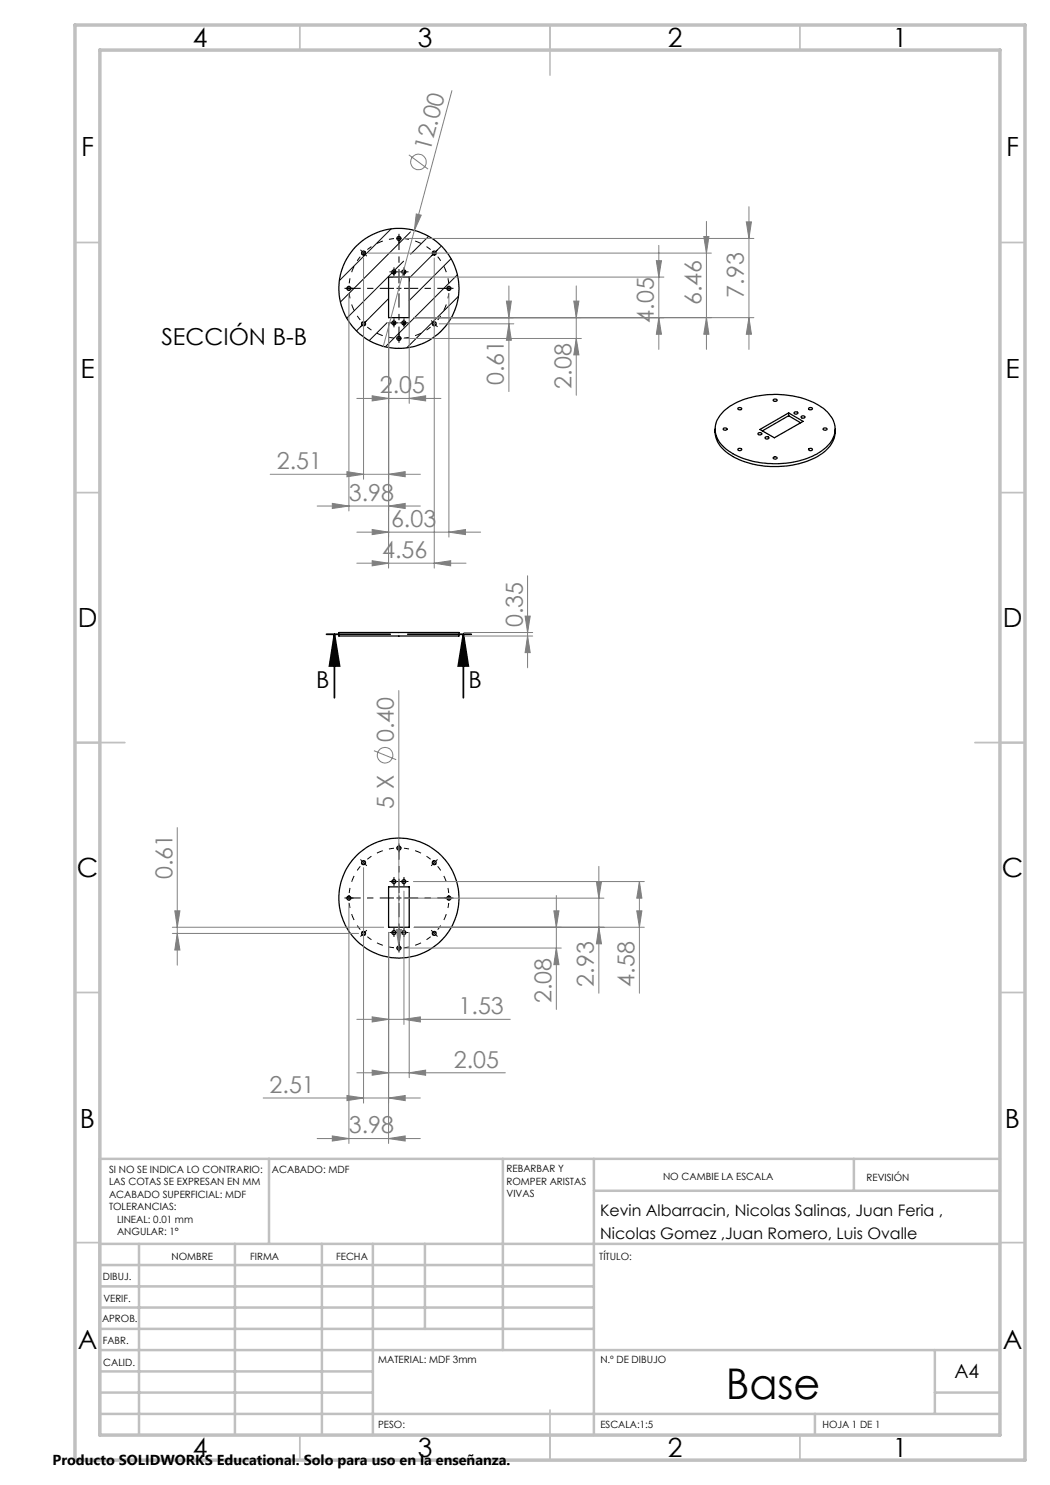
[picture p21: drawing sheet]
<svg xmlns="http://www.w3.org/2000/svg" width="210mm" height="297mm" viewBox="0 0 210 297" stroke-linecap="round" stroke-linejoin="round" font-family="sans-serif">
<defs><g id="words">
<text font-size="8.5" x="145.1" y="279.7">Base</text>
<g font-size="5.3">
<text x="38.5" y="9.5">4</text>
<text x="83.5" y="9.5">3</text>
<text x="133.6" y="9.5">2</text>
<text x="178.6" y="9.5">1</text>
<text x="16.2" y="31.2">F</text>
<text x="201.2" y="31.2">F</text>
<text x="16.1" y="75.5">E</text>
<text x="201.1" y="75.5">E</text>
<text x="15.5" y="125.5">D</text>
<text x="200.5" y="125.5">D</text>
<text x="15.4" y="175.5">C</text>
<text x="200.4" y="175.5">C</text>
<text x="16" y="225.5">B</text>
<text x="201" y="225.5">B</text>
<text x="15.5" y="269.7">A</text>
<text x="200.5" y="269.7">A</text>
<text x="38.5" y="291.5">4</text>
<text x="83.5" y="291.5">3</text>
<text x="133.6" y="291.5">2</text>
<text x="178.6" y="291.5">1</text>
</g>
<g font-size="4.7" fill="#808080">
<text x="86" y="30.3" transform="rotate(-75 86 30.3)">12.00</text>
<text x="148.8" y="59.6" transform="rotate(-90 148.8 59.6)">7.93</text>
<text x="130.8" y="64.5" transform="rotate(-90 130.8 64.5)">4.05</text>
<text x="140.3" y="61" transform="rotate(-90 140.3 61)">6.46</text>
<text x="100.8" y="77" transform="rotate(-90 100.8 77)">0.61</text>
<text x="114.3" y="77.7" transform="rotate(-90 114.3 77.7)">2.08</text>
<text x="75.9" y="78.7">2.05</text>
<text x="55.4" y="93.8">2.51</text>
<text x="69.8" y="100.2">3.98</text>
<text x="78.2" y="105.4">6.03</text>
<text x="76.4" y="111.6">4.56</text>
<text x="104.5" y="125.5" transform="rotate(-90 104.5 125.5)">0.35</text>
<text x="78.7" y="148.5" transform="rotate(-90 78.7 148.5)">0.40</text>
<text x="78.7" y="161.7" transform="rotate(-90 78.7 161.7)">5 X</text>
<text x="34.5" y="175.9" transform="rotate(-90 34.5 175.9)">0.61</text>
<text x="118.8" y="197.3" transform="rotate(-90 118.8 197.3)">2.93</text>
<text x="126.9" y="197.3" transform="rotate(-90 126.9 197.3)">4.58</text>
<text x="91.7" y="202.9">1.53</text>
<text x="110.3" y="200.6" transform="rotate(-90 110.3 200.6)">2.08</text>
<text x="90.8" y="213.5">2.05</text>
<text x="53.9" y="218.6">2.51</text>
<text x="69.8" y="226.7">3.98</text>
</g>
<g font-size="4.7">
<text x="32.3" y="69.1">SECCIÓN B-B</text>
<text x="63.2" y="137.6">B</text>
<text x="93.7" y="137.6">B</text>
</g>
<text font-size="3.9" x="190.9" y="275.5">A4</text>
<g font-size="3.2">
<text x="120" y="243.2">Kevin Albarracin, Nicolas Salinas, Juan Feria ,</text>
<text x="120" y="247.7">Nicolas Gomez ,Juan Romero, Luis Ovalle</text>
</g>
<text font-size="2.9" x="10.5" y="292.9">Producto SOLIDWORKS Educational. Solo para uso en la enseñanza.</text>
<g font-size="2">
<text x="21.8" y="234.6">SI NO SE INDICA LO CONTRARIO:</text>
<text x="21.8" y="237.1">LAS COTAS SE EXPRESAN EN MM</text>
<text x="21.8" y="239.6">ACABADO SUPERFICIAL: MDF</text>
<text x="54.4" y="234.6">ACABADO: MDF</text>
<text x="101.3" y="234.5">REBARBAR Y</text>
<text x="101.3" y="237">ROMPER ARISTAS</text>
<text x="101.3" y="239.5">VIVAS</text>
<text x="132.6" y="236">NO CAMBIE LA ESCALA</text>
<text x="173.3" y="236.2">REVISIÓN</text>
<text x="21.8" y="242.1">TOLERANCIAS:</text>
<text x="23.4" y="244.6">LINEAL: 0.01 mm</text>
<text x="23.4" y="247.1">ANGULAR: 1°</text>
<text x="34.3" y="252">NOMBRE</text>
<text x="50" y="251.9">FIRMA</text>
<text x="67.2" y="251.9">FECHA</text>
<text x="119.9" y="251.9">TÍTULO:</text>
<text x="20.6" y="256.1">DIBUJ.</text>
<text x="20.7" y="260.3">VERIF.</text>
<text x="20.4" y="264.4">APROB.</text>
<text x="20.5" y="268.8">FABR.</text>
<text x="20.7" y="273.1">CALID.</text>
<text x="75.6" y="272.5">MATERIAL: MDF 3mm</text>
<text x="120.1" y="272.5">N.º DE DIBUJO</text>
<text x="75.6" y="285.5">PESO:</text>
<text x="120.1" y="285.6">ESCALA:1:5</text>
<text x="164.5" y="285.6">HOJA 1 DE 1</text>
</g>
</g></defs>
<g fill="none" stroke="#000" stroke-width=".25">
<path d="M77.7 55.4h4.1v8.1h-4.1zM154.7 79.9l.3-.1a.25 .25 0 0 1 .4 .1 .25 .25 0 0 1-.2 .4h-.3a.23 .23 0 0 1-.2-.1 .23 .23 0 0 1 0-.3zM143 85.8a5.8 5.8 0 0 0 3.5 5.5 18.5 18.5 0 0 0 17.9-.6 5.6 5.6 0 0 0 2.6-4.9M144.7 85.7l.2-.1a.31 .31 0 0 1 .4 0 .31 .31 0 0 1 0 .4 .31 .31 0 0 1-.4 0 .22 .22 0 0 1-.2-.1 .22 .22 0 0 1 0-.2zM144.7 82.2a16.2 16.2 0 0 1 12.3-3.2 13.9 13.9 0 0 1 8.7 3.7 4.6 4.6 0 0 1-.7 6.9 16.2 16.2 0 0 1-10.9 3.1 13.7 13.7 0 0 1-10-4 4.6 4.6 0 0 1 .6-6.5zM147.6 89.7h.4a.26 .26 0 0 1 .3 .3 .26 .26 0 0 1-.4 .1 .24 .24 0 0 1-.3 0 .24 .24 0 0 1 0-.4zM147.7 81.6l.4-.1a.26 .26 0 0 1 .2 .4 .26 .26 0 0 1-.4 0h-.1a.21 .21 0 0 1-.2-.1 .21 .21 0 0 1 .1-.2zM151.7 86.6l.4-.1a.25 .25 0 0 1 .3 .4 .25 .25 0 0 1-.4 .1h-.1a.23 .23 0 0 1-.3-.1 .23 .23 0 0 1 .1-.3zM152 85.9l5.7-3.3 2.9 1.7-5.7 3.3zM153.1 87.4l.4-.1a.25 .25 0 0 1 .3 .4 .25 .25 0 0 1-.4 .1l-.3-.1zM154.7 91.5l.3-.1a.26 .26 0 0 1 .3 0 .26 .26 0 0 1 .1 .3l-.5 .1a.23 .23 0 0 1-.2-.1 .23 .23 0 0 1 0-.2zM157.7 82.6v.5"/>
<path d="M157.7 83.1l-5.2 3.1M157.7 83.1l2.4 1.5M158.9 82.4h.4a.22 .22 0 0 1 .3 .2 .22 .22 0 0 1-.3 .2h-.2a.22 .22 0 0 1-.3-.1 .22 .22 0 0 1 .1-.3zM160.3 83.3l.4-.1a.26 .26 0 0 1 .3 .3 .26 .26 0 0 1-.4 .1h-.1a.22 .22 0 0 1-.3-.1 .22 .22 0 0 1 .1-.2zM161.7 89.8l.3-.1a.31 .31 0 0 1 .4 0 .31 .31 0 0 1 0 .5 .31 .31 0 0 1-.5-.1zM161.8 81.6l.3-.1a.25 .25 0 0 1 .3 .1 .25 .25 0 0 1 0 .3l-.3 .1a.25 .25 0 0 1-.3-.1 .25 .25 0 0 1 0-.3zM164.7 85.7l.2-.1a.31 .31 0 0 1 .4 0 .31 .31 0 0 1 0 .4 .31 .31 0 0 1-.4 0 .22 .22 0 0 1-.2-.1 .22 .22 0 0 1 0-.2zM67.8 126.5h24v.7h-24zM77.7 177.4h4.1v8.1h-4.1z"/>
<circle cx="69.8" cy="57.7" r=".41"/>
<circle cx="72.7" cy="50.6" r=".4"/>
<circle cx="78.8" cy="54.4" r=".4"/>
<circle cx="79.8" cy="57.7" r="12"/>
<circle cx="79.8" cy="47.7" r=".4"/>
<circle cx="80.8" cy="54.4" r=".4"/>
<circle cx="86.8" cy="50.6" r=".4"/>
<circle cx="89.8" cy="57.7" r=".41"/>
<circle cx="72.7" cy="64.8" r=".4"/>
<circle cx="78.8" cy="64.6" r=".4"/>
<circle cx="79.8" cy="67.7" r=".4"/>
<circle cx="80.8" cy="64.6" r=".4"/>
<circle cx="86.8" cy="64.8" r=".4"/>
<circle cx="69.8" cy="179.6" r=".41"/>
<circle cx="72.7" cy="172.6" r=".4"/>
<circle cx="78.8" cy="176.3" r=".39"/>
<circle cx="79.8" cy="179.6" r="12"/>
<circle cx="79.8" cy="169.6" r=".4"/>
<circle cx="80.8" cy="176.3" r=".39"/>
<circle cx="86.8" cy="172.6" r=".4"/>
<circle cx="89.8" cy="179.6" r=".41"/>
<circle cx="72.7" cy="186.7" r=".39"/>
<circle cx="78.8" cy="186.5" r=".4"/>
<circle cx="79.8" cy="189.6" r=".39"/>
<circle cx="80.8" cy="186.5" r=".4"/>
<circle cx="86.8" cy="186.7" r=".39"/>
</g>
<g fill="none" stroke="#000" stroke-width=".2">
<path d="M77.7 59.7l-4.7 4.8M78.2 45.8l-10.3 10.3M78.3 54.4h1M78.4 54.6l-9 9M78.8 53.9v1M80.3 54.4h1M80.7 52.2l-1.7 1.8M80.8 53.9v1M82.1 46.4l-14 14M85.7 47.3l-3.6 3.5M86.6 50.9l-4.8 4.7M88.3 49.2l-1.2 1.1"/>
<path d="M90.2 51.7l-8.4 8.4M91.5 55l-14.3 14.2M91.7 59.3l-10.3 10.3M72.4 64.4l.7 .7M73.1 64.4l-1.8 1.8M77.4 64.5l-3.6 3.6M78.3 64.6h1M78.8 64.1v1M80.3 64.6h1M80.8 64.1v1M78.3 176.3h1M78.8 175.8v1"/>
<path d="M80.3 176.3h1M80.8 175.8v1M72.4 186.3l.7 .7M73.1 186.3l-.7 .7M78.3 186.5h1M78.8 186v1M80.3 186.5h1M80.8 186v1"/>
</g>
<g fill="none" stroke="#808080" stroke-width=".2">
<path d="M90.4 18.1l-7.5 28M81.8 31l3.8 2.8M69.8 58.7v43.5M72.7 51.6v44.2M73.7 50.6h68.6M78.7 55.4h54.1M80.8 47.7h70M81.8 56.4v24.3M82.9 46.1l-6.2 23.2M83.3 42.8l.9 .2-1.3 3.1zM86.9 51.6v62M89.8 58.7v48.7"/>
<path d="M101.8 57.2v21.1M115.3 57.2v21.9M131.3 52.1h1l-.5 3.3zM131.8 49.1v20.8M140.8 47.3h1l-.5 3.3zM141.3 44.3v25.6M149.3 44.4h1l-.5 3.3zM149.8 41.3v28.6M71.4 79.7h16.8M74.4 79.2l3.3 .5-3.3 .5zM77.7 64.5v49.1M80.8 67.7h35.5"/>
<path d="M81.8 79.7l3.3-.5v1zM82.8 63.5h68M87.8 64.8h15M101.3 60.2h1l-.5 3.3zM101.8 64.8l.5 3.2h-1zM114.8 60.2h1l-.5 3.3zM115.3 67.7l.5 3.3h-1zM131.8 63.5l.5 3.3h-1zM141.3 63.5l.5 3.3h-1zM149.8 63.5l.5 3.3h-1zM54 94.9h30.1M69.4 94.3l3.3 .6-3.3 .5z"/>
<path d="M77.7 94.9l3.3-.6v1.1zM63.4 101.2h20.7M66.5 100.7l3.3 .5-3.3 .5zM71.4 112.6h21.8M71.4 106.4h24.7M74.4 112.1l3.3 .5-3.3 .6zM74.4 105.9l3.3 .5-3.3 .5zM77.7 101.2l3.3-.5v1zM86.9 112.6l3.2-.5v1.1zM89.8 106.4l3.3-.5v1zM105.5 115.1v18.5M79.8 138.1v51.9"/>
<path d="M92.8 127.2h13.7M92.8 126.5h13.7M105 123.2h1l-.5 3.3zM105.5 127.2l.5 3.3h-1zM74.8 150.1l4.4 1.8M35.5 165.5v27.5M72.7 173.5v47.1M80.8 179.6h40M80.8 178.2v26.7M82.7 176.3h46.2M111.3 179.1v22.8M119.3 176.3h1l-.5 3.3z"/>
<path d="M119.8 173.3v25.3M127.9 176.3v22.3M127.9 176.3l.5 3.3h-1zM34.5 185.5h42.2M34.5 186.7h37.2M35 182.2h1l-.5 3.3zM35.5 186.7l.5 3.3h-1zM69.8 180.6v48.1M77.7 186.5v42.2M79.3 185.9h1l-.5 3.3zM80.8 189.6h31.5M81.8 186.5v29"/>
<path d="M82.8 185.5h46.1M110.8 182.2h1l-.5 3.3zM111.3 189.6l.5 3.3h-1zM119.8 185.5l.5 3.3h-1zM127.4 182.2h1l-.5 3.3zM52.6 219.6h31.5M69.4 219.1l3.3 .5-3.3 .5zM71.4 203.9h30.7M71.4 214.6h29.7M74.4 203.4l3.3 .5-3.3 .5zM74.4 214l3.3 .6-3.3 .4zM77.7 219.6l3.3-.5v1z"/>
<path d="M80.8 203.9l3.3-.5v1zM81.8 214.6l3.3-.6v1zM63.4 227.7h20.7M66.5 227.2l3.3 .5-3.3 .5zM77.7 227.7l3.3-.5v1z"/>
<circle cx="83.7" cy="32.4" r="1.56"/>
<circle cx="77" cy="151" r="1.55"/>
</g>
<g fill="none" stroke="#000" stroke-width=".2" stroke-dasharray="15.2 1.3 1.3 1.3" stroke-linecap="butt">
<path d="M69.3 57.7h-.4M69.8 57.7v.5M69.8 57.7v-.5M69.8 57.7h-.5M69.8 57.7h.5M70.3 57.7h.4M72.4 50.2l-.3-.2M72.7 50.6l-.3 .4M72.7 50.6l.4-.3M72.7 50.6l-.3-.4M72.7 50.6l.4 .3M73.1 50.9l.3 .3"/>
<path d="M78.3 54.4h-.4M78.8 53.9v-.4M78.8 54.9v.4M79.3 54.4h.4M79.8 47.7h-.5M79.8 47.7h.5M79.8 57.7v-.5M79.8 57.7h-.5M79.8 57.7v.5M79.8 57.7h.5M79.8 47.7v-.5M79.8 47.7v.5"/>
<path d="M79.8 47.2v-.4M79.8 48.2v.4M80.3 54.4h-.4M80.8 53.9v-.4M80.8 54.9v.4M81.3 54.4h.4M86.5 50.9l-.3 .3M86.9 50.6l-.4-.3M86.9 50.6l.3 .4M86.9 50.6l.3-.4M86.9 50.6l-.4 .3M87.2 50.2l.3-.2"/>
<path d="M89.3 57.7h-.4M89.8 57.7v-.5M89.8 57.7v.5M89.8 57.7h.5M89.8 57.7h-.5M90.3 57.7h.4M72.4 65.1l-.3 .3M73.1 64.4l.3-.3M78.3 64.6h-.4M78.8 64.1v-.4M78.8 65.1v.4M79.3 64.6h.4"/>
<path d="M79.8 67.7h.5M79.8 67.7h-.5M79.8 67.7v.5M79.8 67.7v-.5M79.8 68.2v.4M79.8 67.2v-.4M80.3 64.6h-.4M80.8 64.1v-.4M80.8 65.1v.4M81.3 64.6h.4M86.5 64.4l-.3-.3M86.9 64.7l.3-.3"/>
<path d="M86.9 64.7l-.4 .4M86.9 64.7l.3 .4M86.9 64.7l-.4-.3M87.2 65.1l.3 .3M69.3 179.6h-.4M69.8 179.6v.5M69.8 179.6v-.5M69.8 179.6h-.5M69.8 179.6h.5M70.3 179.6h.4M72.4 172.2l-.3-.3M72.7 172.5l-.3 .4"/>
<path d="M72.7 172.5l.4-.3M72.7 172.5l-.3-.3M72.7 172.5l.4 .4M73.1 172.9l.3 .3M78.3 176.3h-.4M78.8 175.8v-.4M78.8 176.8v.4M79.3 176.3h.4M79.8 169.6h-.5M79.8 169.6h.5M79.8 179.6v-.5M79.8 179.6h-.5"/>
<path d="M79.8 179.6v.5M79.8 179.6h.5M79.8 169.6v-.5M79.8 169.6v.5M79.8 169.1v-.4M79.8 170.1v.4M80.3 176.3h-.4M80.8 175.8v-.4M80.8 176.8v.4M81.3 176.3h.4M86.5 172.9l-.3 .3M86.9 172.5l-.4-.3"/>
<path d="M86.9 172.5l.3 .4M86.9 172.5l.3-.3M86.9 172.5l-.4 .4M87.2 172.2l.3-.3M89.3 179.6h-.4M89.8 179.6v-.5M89.8 179.6v.5M89.8 179.6h.5M89.8 179.6h-.5M90.3 179.6h.4M72.4 187l-.3 .3M73.1 186.3l.3-.3"/>
<path d="M78.3 186.5h-.4M78.8 186v-.4M78.8 187v.4M79.3 186.5h.4M79.8 189.6h.5M79.8 189.6h-.5M79.8 189.6v.5M79.8 189.6v-.5M79.8 190.1v.4M79.8 189.1v-.4M80.3 186.5h-.4M80.8 186v-.4"/>
<path d="M80.8 187v.4M81.3 186.5h.4M86.5 186.3l-.3-.3M86.9 186.7l.3-.4M86.9 186.7l-.4 .3M86.9 186.7l.3 .3M86.9 186.7l-.4-.4M87.2 187l.3 .3"/>
</g>
<g fill="none" stroke="#000" stroke-width=".2" stroke-dasharray="15.2 1.3 1.3 1.3" stroke-dashoffset="14.2" stroke-linecap="butt">
<path d="M69.8 58.7a10 10 0 0 0 2.3 5.3M72.1 51.3a10 10 0 0 0-2.3 5.4M78.8 47.7a10 10 0 0 0-5.3 2.2M86.1 49.9a10 10 0 0 0-5.3-2.2M89.7 56.7a10 10 0 0 0-2.2-5.4M73.5 65.4a10 10 0 0 0 5.3 2.2M80.8 67.6a10 10 0 0 0 5.3-2.2M87.5 64a10 10 0 0 0 2.2-5.3M72.1 173.3a10 10 0 0 0-2.3 5.3M78.8 169.6a10 10 0 0 0-5.3 2.3M86.1 171.9a10 10 0 0 0-5.3-2.3M89.7 178.6a10 10 0 0 0-2.2-5.3"/>
<path d="M69.8 180.6a10 10 0 0 0 2.3 5.3M73.5 187.3a10 10 0 0 0 5.3 2.2M80.8 189.5a10 10 0 0 0 5.3-2.2M87.5 185.9a10 10 0 0 0 2.2-5.3"/>
</g>
<path d="M65.3 126.9h12.7M66.9 126.9l1 6.3h-2zM66.9 126.9v12.7M81.6 126.9h12.7M92.7 126.9l1 6.3h-2zM92.7 126.9v12.7" fill="none" stroke="#000" stroke-width=".35"/>
<path d="M78.8 57.7h-9.5M79.8 56.7v-9.5M79.8 58.7v9.5M80.8 57.7h9.5M78.8 179.6h-9.5M79.8 178.6v-9.5M80.8 179.6h9.5M79.8 180.6v9.5" fill="none" stroke="#000" stroke-width=".2" stroke-dasharray="15.2 1.3 1.3 1.3" stroke-dashoffset="12.4" stroke-linecap="butt"/>
<g fill="none" stroke="#c0c0c0" stroke-width=".35">
<path d="M60 5v5M110 5v10M160 5v5M15 48.5h5M200 48.5h5M15 98.5h5M200 98.5h5M15 148.5h10M195 148.5h10M15 198.5h5M200 198.5h5M15 248.5h5"/>
<path d="M200 248.5h5M60 287v5M110 282v10M160 287v5"/>
</g>
<g fill="none" stroke="#c0c0c0" stroke-width=".5">
<path d="M53.8 231.8v17M100.6 231.8v38.2M118.8 231.8v55.2M118.8 238.2h81.2M170.8 231.8v6.4M200 231.8h-180v55.2M20 248.8h180M20 257.3h98.8M20 253h98.8M27.8 248.8v38.2M47 248.8v38.2M64.4 248.8v38.2"/>
<path d="M74.6 248.8v38.2M85 248.8v17M20 265.8h98.8M20 261.5h98.8M20 278.5h54.6M20 274.3h54.6M20 270h180M187 278.5h13M187 270v12.8M20 282.8h180M163 282.8v4.2"/>
</g>
<path d="M15 5h190v287h-190zM20 10h180v277h-180z" fill="none" stroke="#c0c0c0" stroke-width=".7"/>
<path d="M92.7 126.9l1 6.3h-2zM66.9 126.9l1 6.3h-2z" fill="#000"/>
<g fill="#808080">
<path d="M83.3 42.8l.9 .2-1.3 3.1z"/>
<path d="M79.3 185.9h1l-.5 3.3z"/>
<path d="M77.7 219.6l3.3-.5v1zM69.4 219.1l3.3 .5-3.3 .5zM77.7 227.7l3.3-.5v1zM66.5 227.2l3.3 .5-3.3 .5zM77.7 94.9l3.3-.6v1.1zM69.4 94.3l3.3 .6-3.3 .5zM77.7 101.2l3.3-.5v1zM66.5 100.7l3.3 .5-3.3 .5z"/>
<path d="M119.8 185.5l.5 3.3h-1zM119.3 176.3h1l-.5 3.3zM127.4 182.2h1l-.5 3.3zM127.9 176.3l.5 3.3h-1zM131.8 63.5l.5 3.3h-1zM131.3 52.1h1l-.5 3.3zM141.3 63.5l.5 3.3h-1zM140.8 47.3h1l-.5 3.3zM149.8 63.5l.5 3.3h-1zM149.3 44.4h1l-.5 3.3z"/>
<path d="M105.5 127.2l.5 3.3h-1zM105 123.2h1l-.5 3.3z"/>
<path d="M35 182.2h1l-.5 3.3zM35.5 186.7l.5 3.3h-1zM110.8 182.2h1l-.5 3.3zM111.3 189.6l.5 3.3h-1zM101.3 60.2h1l-.5 3.3zM101.8 64.8l.5 3.2h-1zM114.8 60.2h1l-.5 3.3zM115.3 67.7l.5 3.3h-1z"/>
<path d="M74.4 203.4l3.3 .5-3.3 .5zM80.8 203.9l3.3-.5v1zM74.4 214l3.3 .6-3.3 .4zM81.8 214.6l3.3-.6v1zM74.4 79.2l3.3 .5-3.3 .5zM81.8 79.7l3.3-.5v1zM74.4 112.1l3.3 .5-3.3 .6zM86.9 112.6l3.2-.5v1.1zM74.4 105.9l3.3 .5-3.3 .5zM89.8 106.4l3.3-.5v1z"/>
</g>
<use href="#words"/>
</svg>
